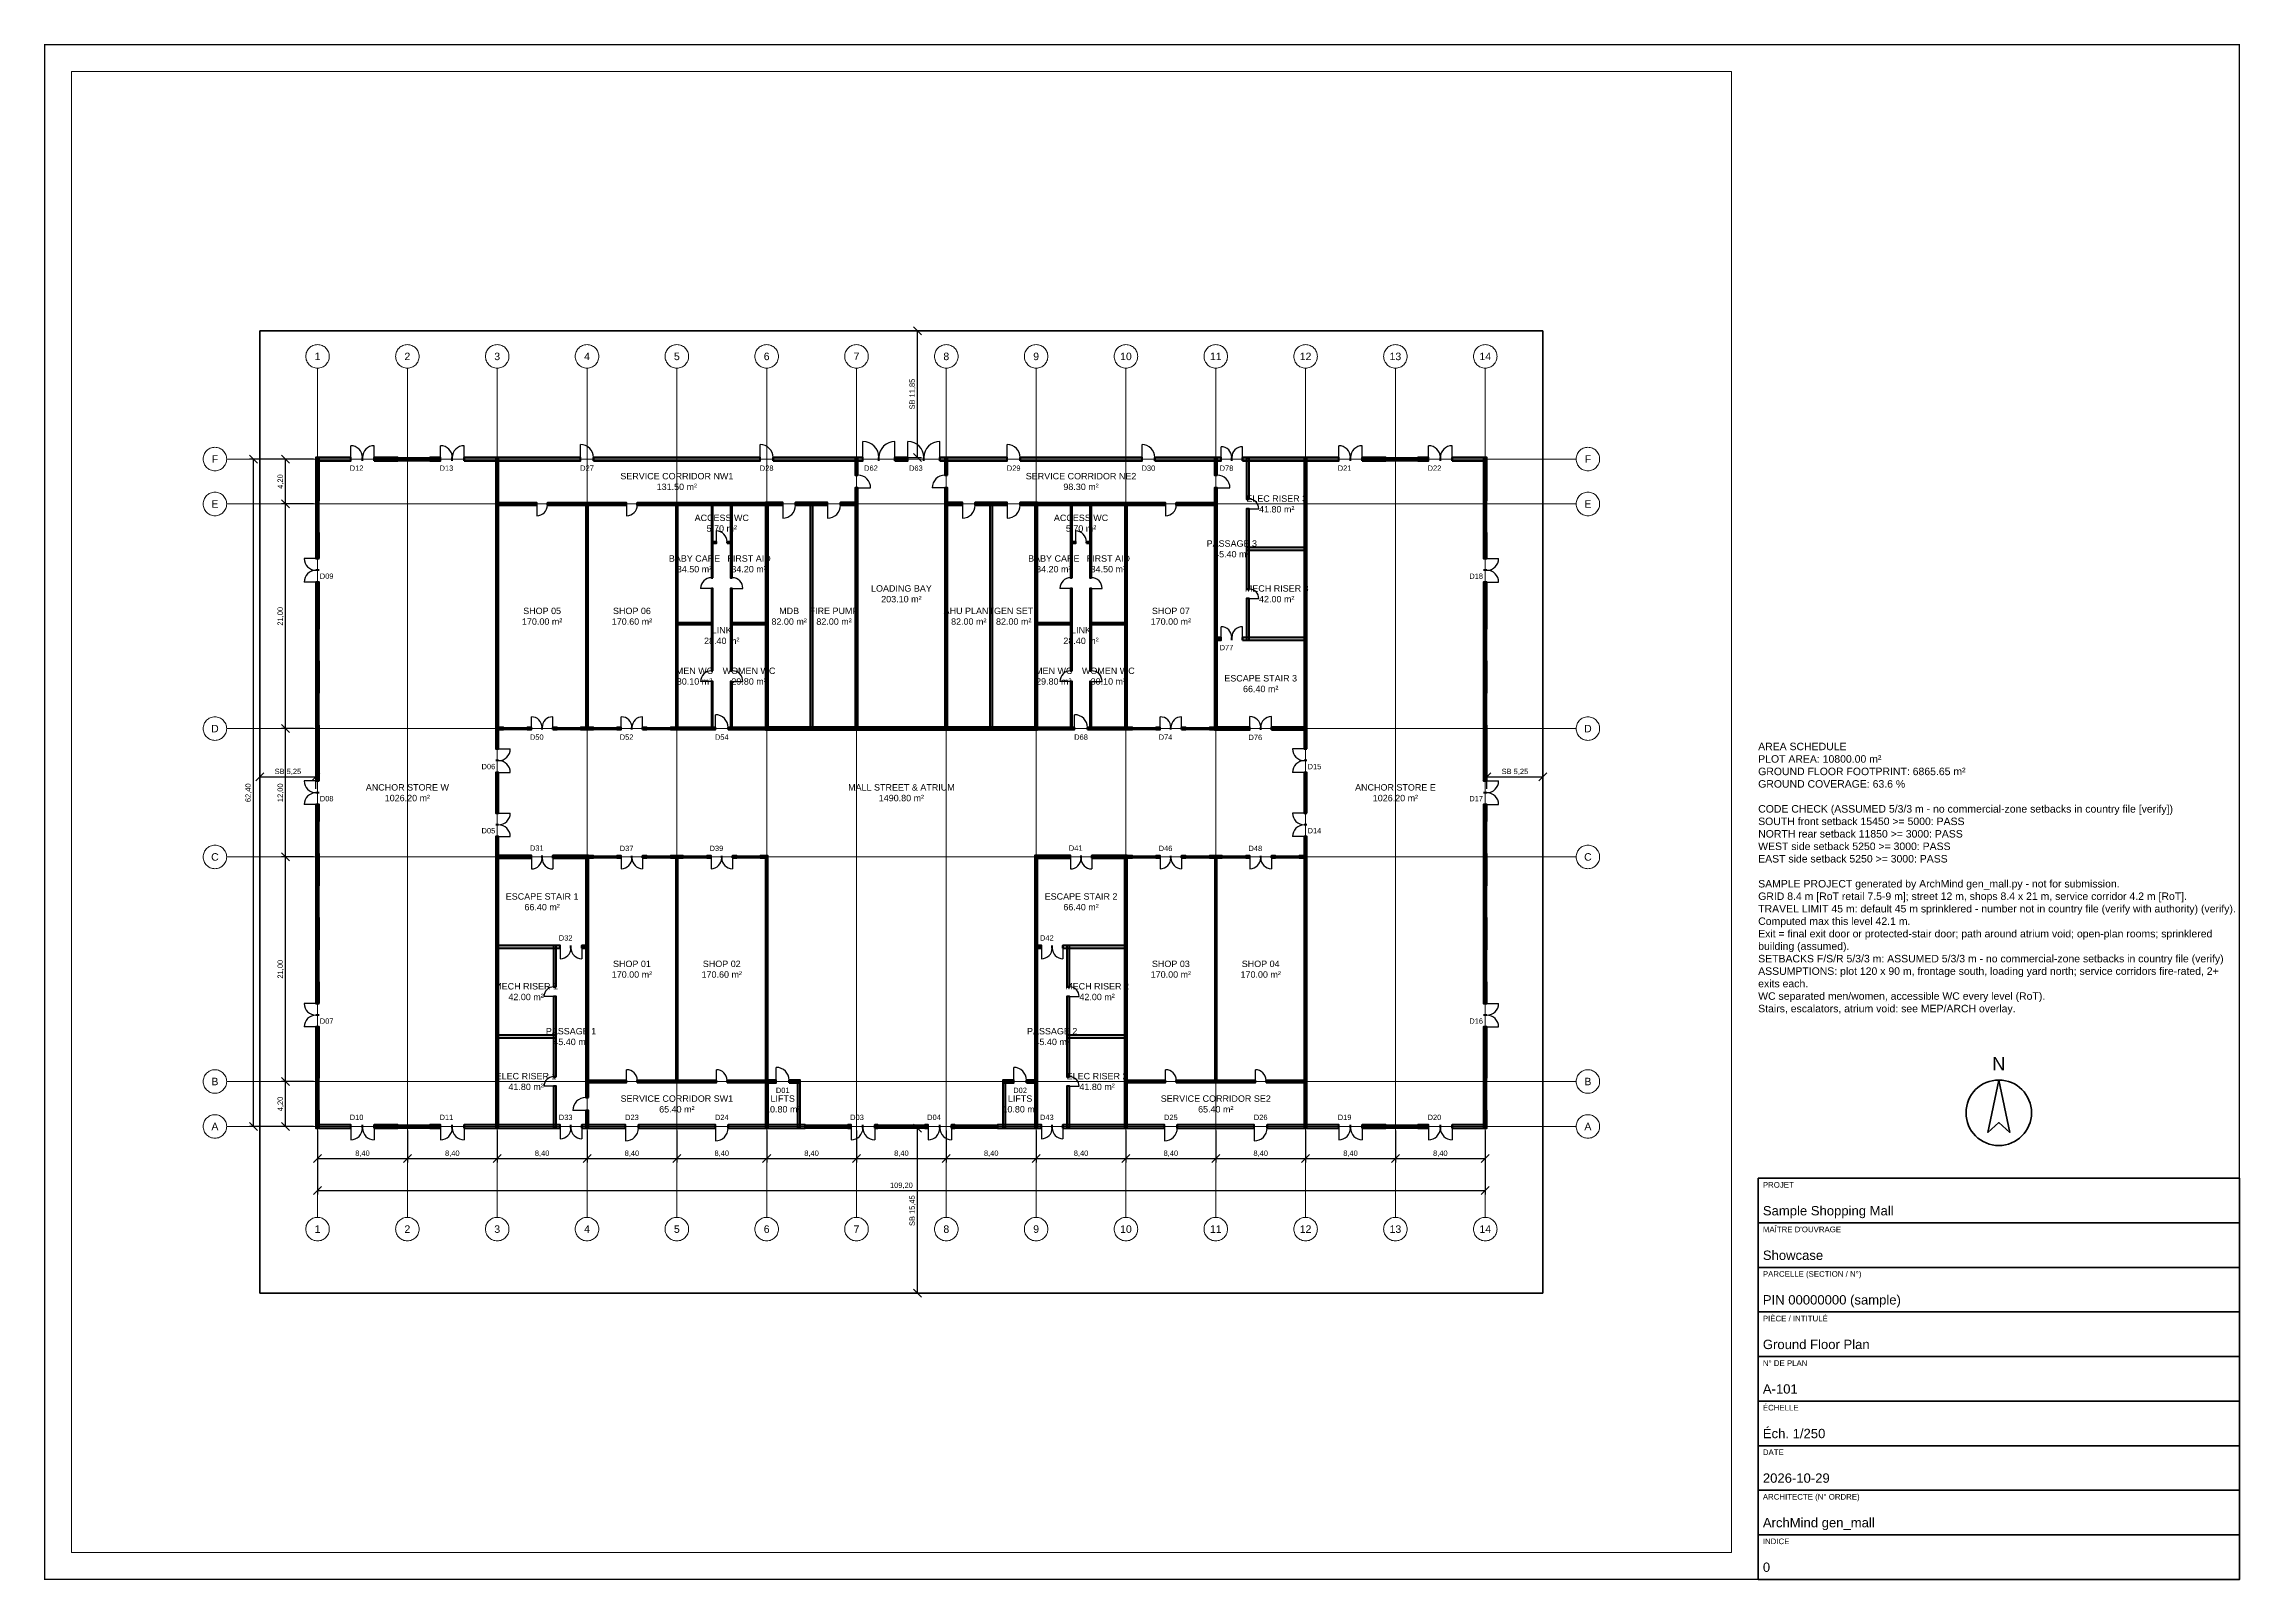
# Paper-space layout 'A1-GF' of a CAD drawing. Header units: millimetres. Extents: x 10 to 831, y 10 to 584.
# The model-space entities are those that its viewports show. They can reach past a viewport. Long polylines and large blocks are cut down to what shows.
import ezdxf
from ezdxf.enums import TextEntityAlignment as Align

# ---------------------------------------------------------------- set-up
doc = ezdxf.new("R2010")
doc.units = ezdxf.units.MM
doc.linetypes.add('CENTER', pattern=[5.08, 3.175, -0.635, 0.635, -0.635])
doc.linetypes.add('PHANTOM', pattern=[6.35, 3.175, -0.635, 0.635, -0.635, 0.635, -0.635])
for name, color, linetype, lineweight in [('A-AXE', 1, 'CENTER', 13), ('A-CARTOUCHE', 7, 'Continuous', 35), ('A-COTATION', 1, 'Continuous', 18), ('A-HACHURE', 8, 'Continuous', 9), ('A-LIMITE-PARCELLE', 1, 'PHANTOM', 35), ('A-MENUISERIE-FEN', 5, 'Continuous', 25), ('A-MENUISERIE-PORTE', 3, 'Continuous', 25), ('A-MUR-PORT', 7, 'Continuous', 50), ('A-TEXTE', 7, 'Continuous', 18), ('A-TEXTE-PIECE', 2, 'Continuous', 18), ('A-TEXTE-REPERE', 2, 'Continuous', 18), ('A-VIEWPORT-NPLT', 6, 'Continuous', 9)]:
    doc.layers.add(name, color=color, linetype=linetype, lineweight=lineweight)
doc.styles.add('FR-ARIAL', font='arial.ttf')
doc.dimstyles.new('FR-100-M', dxfattribs={"dimscale": 250, "dimtxt": 2, "dimasz": 1.5, "dimexe": 1.5, "dimexo": 1.5, "dimgap": 0.8, "dimtad": 1, "dimlfac": 0.001, "dimzin": 0, "dimtxsty": 'FR-ARIAL', "dimtsz": 1.5, "dimcen": 2.5, "dimclrd": 256, "dimclre": 256, "dimclrt": 256, "dimazin": 3, "dimtfac": 1, "dimtmove": 0, "dimatfit": 3})

psp = doc.layouts.new('A1-GF')

# ---------------------------------------------------------------- texts
at = {"layer": 'A-CARTOUCHE', "style": 'FR-ARIAL'}
psp.add_text('N', height=4.9, dxfattribs=at).set_placement((741, 202.88), align=Align.MIDDLE_CENTER)
for s, p in [('PROJET', (652.75, 158.6)), ("MAÎTRE D'OUVRAGE", (652.75, 141.93)), ('PARCELLE (SECTION / N°)', (652.75, 125.27)), ('PIÈCE / INTITULÉ', (652.75, 108.6)), ('N° DE PLAN', (652.75, 91.93)), ('ÉCHELLE', (652.75, 75.27)), ('DATE', (652.75, 58.6)), ('ARCHITECTE (N° ORDRE)', (652.75, 41.93)), ('INDICE', (652.75, 25.27))]:
    psp.add_text(s, height=2.1, dxfattribs=at).set_placement(p, align=Align.TOP_LEFT)
for s, p in [('Sample Shopping Mall', (652.75, 145.08)), ('Showcase', (652.75, 128.42)), ('PIN 00000000 (sample)', (652.75, 111.75)), ('Ground Floor Plan', (652.75, 95.08)), ('A-101', (652.75, 78.42)), ('Éch. 1/250', (652.75, 61.75)), ('2026-10-29', (652.75, 45.08)), ('ArchMind gen_mall', (652.75, 28.42)), ('0', (652.75, 11.75))]:
    psp.add_text(s, height=3.5, dxfattribs=at).set_placement(p, align=Align.BOTTOM_LEFT)
at = {"layer": 'A-TEXTE', "insert": (651, 221.25), "char_height": 2.8, "width": 180, "attachment_point": 7, "style": 'FR-ARIAL'}
psp.add_mtext('AREA SCHEDULE\\PPLOT AREA: 10800.00 m²\\PGROUND FLOOR FOOTPRINT: 6865.65 m²\\PGROUND COVERAGE: 63.6 %\\P\\PCODE CHECK (ASSUMED 5/3/3 m - no commercial-zone setbacks in country file [verify])\\PSOUTH front setback 15450 >= 5000: PASS\\PNORTH rear setback 11850 >= 3000: PASS\\PWEST side setback 5250 >= 3000: PASS\\PEAST side setback 5250 >= 3000: PASS\\P\\PSAMPLE PROJECT generated by ArchMind gen_mall.py - not for submission.\\PGRID 8.4 m [RoT retail 7.5-9 m]; street 12 m, shops 8.4 x 21 m, service corridor 4.2 m [RoT].\\PTRAVEL LIMIT 45 m: default 45 m sprinklered - number not in country file (verify with authority) (verify). Computed max this level 42.1 m.\\PExit = final exit door or protected-stair door; path around atrium void; open-plan rooms; sprinklered building (assumed).\\PSETBACKS F/S/R 5/3/3 m: ASSUMED 5/3/3 m - no commercial-zone setbacks in country file (verify)\\PASSUMPTIONS: plot 120 x 90 m, frontage south, loading yard north; service corridors fire-rated, 2+ exits each.\\PWC separated men/women, accessible WC every level (RoT).\\PStairs, escalators, atrium void: see MEP/ARCH overlay.', dxfattribs=at)

msp = doc.modelspace()

# ---------------------------------------------------------------- texts
at = {"layer": 'A-AXE', "style": 'FR-ARIAL'}
for s, p in [('1', (5400, 87600)), ('2', (13800, 87600)), ('3', (22200, 87600)), ('4', (30600, 87600)), ('5', (39000, 87600)), ('6', (47400, 87600)), ('7', (55800, 87600)), ('8', (64200, 87600)), ('9', (72600, 87600)), ('10', (81000, 87600)), ('11', (89400, 87600)), ('12', (97800, 87600)), ('13', (106200, 87600)), ('14', (114600, 87600)), ('F', (-4200, 78000)), ('F', (124200, 78000)), ('E', (-4200, 73800)), ('E', (124200, 73800)), ('D', (-4200, 52800)), ('D', (124200, 52800)), ('C', (-4200, 40800)), ('C', (124200, 40800)), ('B', (-4200, 19800)), ('B', (124200, 19800)), ('A', (-4200, 15600)), ('A', (124200, 15600)), ('1', (5400, 6000)), ('2', (13800, 6000)), ('3', (22200, 6000)), ('4', (30600, 6000)), ('5', (39000, 6000)), ('6', (47400, 6000)), ('7', (55800, 6000)), ('8', (64200, 6000)), ('9', (72600, 6000)), ('10', (81000, 6000)), ('11', (89400, 6000)), ('12', (97800, 6000)), ('13', (106200, 6000)), ('14', (114600, 6000))]:
    msp.add_text(s, height=700, dxfattribs=at).set_placement(p, align=Align.MIDDLE_CENTER)
at = {"layer": 'A-TEXTE-PIECE', "char_height": 600, "attachment_point": 5, "style": 'FR-ARIAL'}
for s, insert in [('SERVICE CORRIDOR NW1\\P131.50 m²', (39000, 75900)), ('SERVICE CORRIDOR NE2\\P98.30 m²', (76800, 75900)), ('ELEC RISER 3\\P41.80 m²', (95100, 73800)), ('ACCESS WC\\P5.70 m²', (43200, 72000)), ('ACCESS WC\\P5.70 m²', (76800, 72000)), ('PASSAGE 3\\P45.40 m²', (90900, 69600)), ('BABY CARE\\P34.50 m²', (40650, 68200)), ('FIRST AID\\P34.20 m²', (45750, 68200)), ('BABY CARE\\P34.20 m²', (74250, 68200)), ('FIRST AID\\P34.50 m²', (79350, 68200)), ('LOADING BAY\\P203.10 m²', (60000, 65400)), ('MECH RISER 3\\P42.00 m²', (95100, 65400)), ('SHOP 05\\P170.00 m²', (26400, 63300)), ('SHOP 06\\P170.60 m²', (34800, 63300)), ('MDB\\P82.00 m²', (49500, 63300)), ('FIRE PUMP\\P82.00 m²', (53700, 63300)), ('AHU PLANT\\P82.00 m²', (66300, 63300)), ('GEN SET\\P82.00 m²', (70500, 63300)), ('SHOP 07\\P170.00 m²', (85200, 63300)), ('LINK\\P28.40 m²', (43200, 61500)), ('LINK\\P28.40 m²', (76800, 61500)), ('MEN WC\\P30.10 m²', (40650, 57700)), ('WOMEN WC\\P29.80 m²', (45750, 57700)), ('MEN WC\\P29.80 m²', (74250, 57700)), ('WOMEN WC\\P30.10 m²', (79350, 57700)), ('ESCAPE STAIR 3\\P66.40 m²', (93600, 57000)), ('ANCHOR STORE W\\P1026.20 m²', (13800, 46800)), ('MALL STREET & ATRIUM\\P1490.80 m²', (60000, 46800)), ('ANCHOR STORE E\\P1026.20 m²', (106200, 46800)), ('ESCAPE STAIR 1\\P66.40 m²', (26400, 36600)), ('ESCAPE STAIR 2\\P66.40 m²', (76800, 36600)), ('SHOP 01\\P170.00 m²', (34800, 30300)), ('SHOP 02\\P170.60 m²', (43200, 30300)), ('SHOP 03\\P170.00 m²', (85200, 30300)), ('SHOP 04\\P170.00 m²', (93600, 30300)), ('MECH RISER 1\\P42.00 m²', (24900, 28200)), ('MECH RISER 2\\P42.00 m²', (78300, 28200)), ('PASSAGE 1\\P45.40 m²', (29100, 24000)), ('PASSAGE 2\\P45.40 m²', (74100, 24000)), ('ELEC RISER 1\\P41.80 m²', (24900, 19800)), ('ELEC RISER 2\\P41.80 m²', (78300, 19800)), ('SERVICE CORRIDOR SW1\\P65.40 m²', (39000, 17700)), ('LIFTS\\P10.80 m²', (48900, 17700)), ('LIFTS\\P10.80 m²', (71100, 17700)), ('SERVICE CORRIDOR SE2\\P65.40 m²', (89400, 17700))]:
    msp.add_mtext(s, dxfattribs=dict(at, insert=insert))
at = {"layer": 'A-TEXTE-REPERE', "style": 'FR-ARIAL'}
for s, p in [('D12', (9050, 77150)), ('D13', (17450, 77150)), ('D27', (30600, 77150)), ('D28', (47400, 77150)), ('D62', (57150, 77150)), ('D63', (61350, 77150)), ('D29', (70500, 77150)), ('D30', (83100, 77150)), ('D78', (90400, 77150)), ('D21', (101450, 77150)), ('D22', (109850, 77150)), ('D09', (6250, 67050)), ('D18', (113750, 67050)), ('D77', (90400, 60375)), ('D50', (25900, 52000)), ('D52', (34300, 52000)), ('D54', (43200, 52000)), ('D68', (76800, 52000)), ('D74', (84700, 52000)), ('D76', (93100, 51975)), ('D06', (21375, 49250)), ('D15', (98625, 49250)), ('D08', (6250, 46250)), ('D17', (113750, 46250)), ('D05', (21375, 43250)), ('D14', (98625, 43250)), ('D31', (25900, 41625)), ('D37', (34300, 41600)), ('D39', (42700, 41600)), ('D41', (76300, 41625)), ('D46', (84700, 41600)), ('D48', (93100, 41600)), ('D32', (28600, 33225)), ('D42', (73600, 33225)), ('D07', (6250, 25450)), ('D16', (113750, 25450)), ('D01', (48900, 18975)), ('D02', (71100, 18975)), ('D10', (9050, 16450)), ('D11', (17450, 16450)), ('D33', (28600, 16450)), ('D23', (34800, 16450)), ('D24', (43200, 16450)), ('D03', (55850, 16450)), ('D04', (63050, 16450)), ('D43', (73600, 16450)), ('D25', (85200, 16450)), ('D26', (93600, 16450)), ('D19', (101450, 16450)), ('D20', (109850, 16450))]:
    msp.add_text(s, height=500, dxfattribs=at).set_placement(p, align=Align.MIDDLE_CENTER)

# ---------------------------------------------------------------- dimensions: what is measured, and where the dimension line sits
at = {"layer": 'A-COTATION'}
for base, p1, p2 in [((61500, 78150), (60000, 78150), (60000, 90000)), ((61500, 0), (60000, 0), (60000, 15450))]:
    msp.add_linear_dim(base=base, p1=p1, p2=p2, angle=90, text='SB <>', dimstyle='FR-100-M', dxfattribs=at).render()
for base, p1, p2 in [((-600, 15600), (5400, 15600), (5400, 78000)), ((2400, 73800), (5400, 73800), (5400, 78000)), ((2400, 52800), (5400, 52800), (5400, 73800)), ((2400, 40800), (5400, 40800), (5400, 52800)), ((2400, 19800), (5400, 19800), (5400, 40800)), ((2400, 15600), (5400, 15600), (5400, 19800))]:
    msp.add_linear_dim(base=base, p1=p1, p2=p2, angle=90, dimstyle='FR-100-M', dxfattribs=at).render()
for base, p1, p2 in [((0, 48300), (0, 46800), (5250, 46800)), ((114750, 48300), (114750, 46800), (120000, 46800))]:
    msp.add_linear_dim(base=base, p1=p1, p2=p2, text='SB <>', dimstyle='FR-100-M', dxfattribs=at).render()
for base, p1, p2 in [((5400, 12600), (5400, 15600), (13800, 15600)), ((5400, 9600), (5400, 15600), (114600, 15600)), ((13800, 12600), (13800, 15600), (22200, 15600)), ((22200, 12600), (22200, 15600), (30600, 15600)), ((30600, 12600), (30600, 15600), (39000, 15600)), ((39000, 12600), (39000, 15600), (47400, 15600)), ((47400, 12600), (47400, 15600), (55800, 15600)), ((55800, 12600), (55800, 15600), (64200, 15600)), ((64200, 12600), (64200, 15600), (72600, 15600)), ((72600, 12600), (72600, 15600), (81000, 15600)), ((81000, 12600), (81000, 15600), (89400, 15600)), ((89400, 12600), (89400, 15600), (97800, 15600)), ((97800, 12600), (97800, 15600), (106200, 15600)), ((106200, 12600), (106200, 15600), (114600, 15600))]:
    msp.add_linear_dim(base=base, p1=p1, p2=p2, dimstyle='FR-100-M', dxfattribs=at).render()

# ---------------------------------------------------------------- hatches: boundary and pattern name
at = {"layer": 'A-HACHURE'}
for points in [[(5250, 77850), (8500, 77850), (8500, 78150), (5250, 78150)], [(5550, 74100), (5550, 78150), (5250, 78150), (5250, 74100)], [(10700, 77850), (12900, 77850), (12900, 78150), (10700, 78150)], [(15900, 77850), (16900, 77850), (16900, 78150), (15900, 78150)], [(19100, 77850), (30000, 77850), (30000, 78150), (19100, 78150)], [(22325, 50900), (22325, 78125), (22075, 78125), (22075, 50900)], [(31200, 77850), (46800, 77850), (46800, 78150), (31200, 78150)], [(48000, 77850), (56400, 77850), (56400, 78150), (48000, 78150)], [(55925, 76500), (55925, 78125), (55675, 78125), (55675, 76500)], [(59400, 77850), (60600, 77850), (60600, 78150), (59400, 78150)], [(63600, 77850), (69900, 77850), (69900, 78150), (63600, 78150)], [(64325, 76500), (64325, 78125), (64075, 78125), (64075, 76500)], [(71100, 77850), (82500, 77850), (82500, 78150), (71100, 78150)], [(83700, 77850), (89900, 77850), (89900, 78150), (83700, 78150)], [(89525, 76500), (89525, 78125), (89275, 78125), (89275, 76500)], [(91900, 77850), (100900, 77850), (100900, 78150), (91900, 78150)], [(92525, 74250), (92525, 78125), (92275, 78125), (92275, 74250)], [(97925, 50900), (97925, 78125), (97675, 78125), (97675, 50900)], [(103100, 77850), (105300, 77850), (105300, 78150), (103100, 78150)], [(108300, 77850), (109300, 77850), (109300, 78150), (108300, 78150)], [(111500, 77850), (114750, 77850), (114750, 78150), (111500, 78150)], [(114750, 74100), (114750, 78150), (114450, 78150), (114450, 74100)], [(55925, 52675), (55925, 75300), (55675, 75300), (55675, 52675)], [(64325, 52675), (64325, 75300), (64075, 75300), (64075, 52675)], [(89525, 52675), (89525, 75300), (89275, 75300), (89275, 52675)], [(22100, 73700), (25900, 73700), (25900, 73900), (22100, 73900)], [(26900, 73700), (34300, 73700), (34300, 73900), (26900, 73900)], [(30700, 52700), (30700, 73900), (30500, 73900), (30500, 52700)], [(35300, 73700), (47500, 73700), (47500, 73900), (35300, 73900)], [(39100, 52700), (39100, 73900), (38900, 73900), (38900, 52700)], [(42375, 66900), (42375, 73875), (42225, 73875), (42225, 66900)], [(44175, 66900), (44175, 73875), (44025, 73875), (44025, 66900)], [(47275, 73675), (48900, 73675), (48900, 73925), (47275, 73925)], [(47525, 52675), (47525, 73925), (47275, 73925), (47275, 52675)], [(50100, 73675), (53100, 73675), (53100, 73925), (50100, 73925)], [(51725, 52675), (51725, 73925), (51475, 73925), (51475, 52675)], [(54300, 73675), (55925, 73675), (55925, 73925), (54300, 73925)], [(64075, 73675), (65700, 73675), (65700, 73925), (64075, 73925)], [(66900, 73675), (69900, 73675), (69900, 73925), (66900, 73925)], [(68525, 52675), (68525, 73925), (68275, 73925), (68275, 52675)], [(71100, 73675), (72725, 73675), (72725, 73925), (71100, 73925)], [(72725, 52675), (72725, 73925), (72475, 73925), (72475, 52675)], [(72500, 73700), (84700, 73700), (84700, 73900), (72500, 73900)], [(75975, 66900), (75975, 73875), (75825, 73875), (75825, 66900)], [(77775, 66900), (77775, 73875), (77625, 73875), (77625, 66900)], [(81100, 52700), (81100, 73900), (80900, 73900), (80900, 52700)], [(85700, 73700), (89500, 73700), (89500, 73900), (85700, 73900)], [(92525, 65850), (92525, 73350), (92275, 73350), (92275, 65850)], [(5550, 68700), (5550, 71100), (5250, 71100), (5250, 68700)], [(42225, 70125), (42700, 70125), (42700, 70275), (42225, 70275)], [(43700, 70125), (44175, 70125), (44175, 70275), (43700, 70275)], [(75825, 70125), (76300, 70125), (76300, 70275), (75825, 70275)], [(77300, 70125), (77775, 70125), (77775, 70275), (77300, 70275)], [(114750, 68700), (114750, 71100), (114450, 71100), (114450, 68700)], [(92275, 69475), (97925, 69475), (97925, 69725), (92275, 69725)], [(5550, 62100), (5550, 66500), (5250, 66500), (5250, 62100)], [(42375, 58200), (42375, 65900), (42225, 65900), (42225, 58200)], [(44175, 58200), (44175, 65900), (44025, 65900), (44025, 58200)], [(75975, 58200), (75975, 65900), (75825, 65900), (75825, 58200)], [(77775, 58200), (77775, 65900), (77625, 65900), (77625, 58200)], [(114750, 62100), (114750, 66500), (114450, 66500), (114450, 62100)], [(92525, 61075), (92525, 64950), (92275, 64950), (92275, 61075)], [(38925, 62525), (42375, 62525), (42375, 62675), (38925, 62675)], [(44025, 62525), (47475, 62525), (47475, 62675), (44025, 62675)], [(72525, 62525), (75975, 62525), (75975, 62675), (72525, 62675)], [(77625, 62525), (81075, 62525), (81075, 62675), (77625, 62675)], [(89275, 61075), (89900, 61075), (89900, 61325), (89275, 61325)], [(91900, 61075), (97925, 61075), (97925, 61325), (91900, 61325)], [(5550, 56100), (5550, 59100), (5250, 59100), (5250, 56100)], [(114750, 56100), (114750, 59100), (114450, 59100), (114450, 56100)], [(42375, 52725), (42375, 57200), (42225, 57200), (42225, 52725)], [(44175, 52725), (44175, 57200), (44025, 57200), (44025, 52725)], [(75975, 52725), (75975, 57200), (75825, 57200), (75825, 52725)], [(77775, 52725), (77775, 57200), (77625, 57200), (77625, 52725)], [(5550, 47900), (5550, 53100), (5250, 53100), (5250, 47900)], [(22100, 52700), (22800, 52700), (22800, 52900), (22100, 52900)], [(25000, 52700), (25400, 52700), (25400, 52900), (25000, 52900)], [(27400, 52700), (27800, 52700), (27800, 52900), (27400, 52900)], [(30000, 52700), (31200, 52700), (31200, 52900), (30000, 52900)], [(33400, 52700), (33800, 52700), (33800, 52900), (33400, 52900)], [(35800, 52700), (36200, 52700), (36200, 52900), (35800, 52900)], [(38400, 52700), (42600, 52700), (42600, 52900), (38400, 52900)], [(43800, 52700), (47500, 52700), (47500, 52900), (43800, 52900)], [(47275, 52675), (72725, 52675), (72725, 52925), (47275, 52925)], [(72500, 52700), (76200, 52700), (76200, 52900), (72500, 52900)], [(77400, 52700), (81600, 52700), (81600, 52900), (77400, 52900)], [(83800, 52700), (84200, 52700), (84200, 52900), (83800, 52900)], [(86200, 52700), (86600, 52700), (86600, 52900), (86200, 52900)], [(88800, 52700), (89500, 52700), (89500, 52900), (88800, 52900)], [(89275, 52675), (92600, 52675), (92600, 52925), (89275, 52925)], [(94600, 52675), (97925, 52675), (97925, 52925), (94600, 52925)], [(114750, 47900), (114750, 53100), (114450, 53100), (114450, 47900)], [(22325, 44900), (22325, 48700), (22075, 48700), (22075, 44900)], [(97925, 44900), (97925, 48700), (97675, 48700), (97675, 44900)], [(5550, 44100), (5550, 45700), (5250, 45700), (5250, 44100)], [(114750, 44100), (114750, 45700), (114450, 45700), (114450, 44100)], [(5550, 38100), (5550, 41100), (5250, 41100), (5250, 38100)], [(22325, 15475), (22325, 42700), (22075, 42700), (22075, 15475)], [(97925, 15475), (97925, 42700), (97675, 42700), (97675, 15475)], [(114750, 38100), (114750, 41100), (114450, 41100), (114450, 38100)], [(22075, 40675), (25400, 40675), (25400, 40925), (22075, 40925)], [(27400, 40675), (30725, 40675), (30725, 40925), (27400, 40925)], [(30725, 18300), (30725, 40925), (30475, 40925), (30475, 18300)], [(30500, 40700), (31200, 40700), (31200, 40900), (30500, 40900)], [(33400, 40700), (33800, 40700), (33800, 40900), (33400, 40900)], [(35800, 40700), (36200, 40700), (36200, 40900), (35800, 40900)], [(38400, 40700), (39600, 40700), (39600, 40900), (38400, 40900)], [(39100, 19700), (39100, 40900), (38900, 40900), (38900, 19700)], [(41800, 40700), (42200, 40700), (42200, 40900), (41800, 40900)], [(44200, 40700), (44600, 40700), (44600, 40900), (44200, 40900)], [(46800, 40700), (47500, 40700), (47500, 40900), (46800, 40900)], [(47500, 19700), (47500, 40900), (47300, 40900), (47300, 19700)], [(72475, 40675), (75800, 40675), (75800, 40925), (72475, 40925)], [(72725, 15475), (72725, 40925), (72475, 40925), (72475, 15475)], [(77800, 40675), (81125, 40675), (81125, 40925), (77800, 40925)], [(81125, 15475), (81125, 40925), (80875, 40925), (80875, 15475)], [(80900, 40700), (81600, 40700), (81600, 40900), (80900, 40900)], [(83800, 40700), (84200, 40700), (84200, 40900), (83800, 40900)], [(86200, 40700), (86600, 40700), (86600, 40900), (86200, 40900)], [(88800, 40700), (90000, 40700), (90000, 40900), (88800, 40900)], [(89500, 19700), (89500, 40900), (89300, 40900), (89300, 19700)], [(92200, 40700), (92600, 40700), (92600, 40900), (92200, 40900)], [(94600, 40700), (95000, 40700), (95000, 40900), (94600, 40900)], [(97200, 40700), (97900, 40700), (97900, 40900), (97200, 40900)], [(5550, 32100), (5550, 35100), (5250, 35100), (5250, 32100)], [(114750, 32100), (114750, 35100), (114450, 35100), (114450, 32100)], [(22075, 32275), (28100, 32275), (28100, 32525), (22075, 32525)], [(27725, 28650), (27725, 32525), (27475, 32525), (27475, 28650)], [(30100, 32275), (30725, 32275), (30725, 32525), (30100, 32525)], [(72475, 32275), (73100, 32275), (73100, 32525), (72475, 32525)], [(75100, 32275), (81125, 32275), (81125, 32525), (75100, 32525)], [(75725, 28650), (75725, 32525), (75475, 32525), (75475, 28650)], [(5550, 27100), (5550, 29100), (5250, 29100), (5250, 27100)], [(114750, 27100), (114750, 29100), (114450, 29100), (114450, 27100)], [(27725, 20250), (27725, 27750), (27475, 27750), (27475, 20250)], [(75725, 20250), (75725, 27750), (75475, 27750), (75475, 20250)], [(5550, 20100), (5550, 24900), (5250, 24900), (5250, 20100)], [(114750, 20100), (114750, 24900), (114450, 24900), (114450, 20100)], [(22075, 23875), (27725, 23875), (27725, 24125), (22075, 24125)], [(75475, 23875), (81125, 23875), (81125, 24125), (75475, 24125)], [(27725, 15475), (27725, 19350), (27475, 19350), (27475, 15475)], [(30500, 19700), (34300, 19700), (34300, 19900), (30500, 19900)], [(35300, 19700), (42700, 19700), (42700, 19900), (35300, 19900)], [(43700, 19700), (47500, 19700), (47500, 19900), (43700, 19900)], [(47275, 19675), (48300, 19675), (48300, 19925), (47275, 19925)], [(47525, 15475), (47525, 19925), (47275, 19925), (47275, 15475)], [(49500, 19675), (50525, 19675), (50525, 19925), (49500, 19925)], [(50525, 15475), (50525, 19925), (50275, 19925), (50275, 15475)], [(69475, 19675), (70500, 19675), (70500, 19925), (69475, 19925)], [(69725, 15475), (69725, 19925), (69475, 19925), (69475, 15475)], [(71700, 19675), (72725, 19675), (72725, 19925), (71700, 19925)], [(75725, 15475), (75725, 19350), (75475, 19350), (75475, 15475)], [(80900, 19700), (84700, 19700), (84700, 19900), (80900, 19900)], [(85700, 19700), (93100, 19700), (93100, 19900), (85700, 19900)], [(94100, 19700), (97900, 19700), (97900, 19900), (94100, 19900)], [(5550, 15450), (5550, 17100), (5250, 17100), (5250, 15450)], [(30725, 15475), (30725, 17100), (30475, 17100), (30475, 15475)], [(114750, 15450), (114750, 17100), (114450, 17100), (114450, 15450)], [(5250, 15450), (8500, 15450), (8500, 15750), (5250, 15750)], [(10700, 15450), (12900, 15450), (12900, 15750), (10700, 15750)], [(15900, 15450), (16900, 15450), (16900, 15750), (15900, 15750)], [(19100, 15450), (28100, 15450), (28100, 15750), (19100, 15750)], [(30100, 15450), (34200, 15450), (34200, 15750), (30100, 15750)], [(35400, 15450), (42600, 15450), (42600, 15750), (35400, 15750)], [(43800, 15450), (51000, 15450), (51000, 15750), (43800, 15750)], [(55000, 15450), (55300, 15450), (55300, 15750), (55000, 15750)], [(57500, 15450), (57800, 15450), (57800, 15750), (57500, 15750)], [(62200, 15450), (62500, 15450), (62500, 15750), (62200, 15750)], [(64700, 15450), (65000, 15450), (65000, 15750), (64700, 15750)], [(69000, 15450), (73100, 15450), (73100, 15750), (69000, 15750)], [(75100, 15450), (84600, 15450), (84600, 15750), (75100, 15750)], [(85800, 15450), (93000, 15450), (93000, 15750), (85800, 15750)], [(94200, 15450), (100900, 15450), (100900, 15750), (94200, 15750)], [(103100, 15450), (105300, 15450), (105300, 15750), (103100, 15750)], [(108300, 15450), (109300, 15450), (109300, 15750), (108300, 15750)], [(111500, 15450), (114750, 15450), (114750, 15750), (111500, 15750)]]:
    msp.add_hatch(color=256, dxfattribs=at).paths.add_polyline_path(points)

# ---------------------------------------------------------------- linework, layer by layer
at = {"layer": 'A-AXE'}
for p, q in [((5400, 7100), (5400, 86500)), ((13800, 7100), (13800, 86500)), ((22200, 7100), (22200, 86500)), ((30600, 7100), (30600, 86500)), ((39000, 7100), (39000, 86500)), ((47400, 7100), (47400, 86500)), ((55800, 7100), (55800, 86500)), ((64200, 7100), (64200, 86500)), ((72600, 7100), (72600, 86500)), ((81000, 7100), (81000, 86500)), ((89400, 7100), (89400, 86500)), ((97800, 7100), (97800, 86500)), ((106200, 7100), (106200, 86500)), ((114600, 7100), (114600, 86500)), ((-3100, 78000), (123100, 78000)), ((-3100, 73800), (123100, 73800)), ((-3100, 52800), (123100, 52800)), ((-3100, 40800), (123100, 40800)), ((-3100, 19800), (123100, 19800)), ((-3100, 15600), (123100, 15600))]:
    msp.add_line(p, q, dxfattribs=at)
for centre in [(5400, 87600), (13800, 87600), (22200, 87600), (30600, 87600), (39000, 87600), (47400, 87600), (55800, 87600), (64200, 87600), (72600, 87600), (81000, 87600), (89400, 87600), (97800, 87600), (106200, 87600), (114600, 87600), (-4200, 78000), (124200, 78000), (-4200, 73800), (124200, 73800), (-4200, 52800), (124200, 52800), (-4200, 40800), (124200, 40800), (-4200, 19800), (124200, 19800), (-4200, 15600), (124200, 15600), (5400, 6000), (13800, 6000), (22200, 6000), (30600, 6000), (39000, 6000), (47400, 6000), (55800, 6000), (64200, 6000), (72600, 6000), (81000, 6000), (89400, 6000), (97800, 6000), (106200, 6000), (114600, 6000)]:
    msp.add_circle(centre, 1100, dxfattribs=at)
at = {"layer": 'A-LIMITE-PARCELLE'}
msp.add_lwpolyline([(0, 0), (120000, 0), (120000, 90000), (0, 90000)], close=True, dxfattribs=at)
at = {"layer": 'A-MENUISERIE-FEN'}
for p, q in [((12900, 78150), (15900, 78150)), ((105300, 78150), (108300, 78150)), ((12900, 78037.5), (15900, 78037.5)), ((12900, 77962.5), (15900, 77962.5)), ((12900, 77850), (15900, 77850)), ((105300, 78037.5), (108300, 78037.5)), ((105300, 77962.5), (108300, 77962.5)), ((105300, 77850), (108300, 77850)), ((5250, 71100), (5250, 74100)), ((5362.5, 71100), (5362.5, 74100)), ((5437.5, 71100), (5437.5, 74100)), ((5550, 71100), (5550, 74100)), ((114450, 71100), (114450, 74100)), ((114562.5, 71100), (114562.5, 74100)), ((114637.5, 71100), (114637.5, 74100)), ((114750, 71100), (114750, 74100)), ((5250, 59100), (5250, 62100)), ((5362.5, 59100), (5362.5, 62100)), ((5437.5, 59100), (5437.5, 62100)), ((5550, 59100), (5550, 62100)), ((114450, 59100), (114450, 62100)), ((114562.5, 59100), (114562.5, 62100)), ((114637.5, 59100), (114637.5, 62100)), ((114750, 59100), (114750, 62100)), ((5250, 53100), (5250, 56100)), ((5362.5, 53100), (5362.5, 56100)), ((5437.5, 53100), (5437.5, 56100)), ((5550, 53100), (5550, 56100)), ((114450, 53100), (114450, 56100)), ((114562.5, 53100), (114562.5, 56100)), ((114637.5, 53100), (114637.5, 56100)), ((114750, 53100), (114750, 56100)), ((22800, 52900), (25000, 52900)), ((22800, 52825), (25000, 52825)), ((22800, 52775), (25000, 52775)), ((22800, 52700), (25000, 52700)), ((27800, 52900), (30000, 52900)), ((27800, 52825), (30000, 52825)), ((27800, 52775), (30000, 52775)), ((27800, 52700), (30000, 52700)), ((31200, 52900), (33400, 52900)), ((31200, 52825), (33400, 52825)), ((31200, 52775), (33400, 52775)), ((31200, 52700), (33400, 52700)), ((36200, 52900), (38400, 52900)), ((36200, 52825), (38400, 52825)), ((36200, 52775), (38400, 52775)), ((36200, 52700), (38400, 52700)), ((81600, 52900), (83800, 52900)), ((81600, 52825), (83800, 52825)), ((81600, 52775), (83800, 52775)), ((81600, 52700), (83800, 52700)), ((86600, 52900), (88800, 52900)), ((86600, 52825), (88800, 52825)), ((86600, 52775), (88800, 52775)), ((86600, 52700), (88800, 52700)), ((5250, 41100), (5250, 44100)), ((5362.5, 41100), (5362.5, 44100)), ((5437.5, 41100), (5437.5, 44100)), ((5550, 41100), (5550, 44100)), ((114450, 41100), (114450, 44100)), ((114562.5, 41100), (114562.5, 44100)), ((114637.5, 41100), (114637.5, 44100)), ((114750, 41100), (114750, 44100)), ((31200, 40900), (33400, 40900)), ((31200, 40825), (33400, 40825)), ((31200, 40775), (33400, 40775)), ((31200, 40700), (33400, 40700)), ((36200, 40900), (38400, 40900)), ((36200, 40825), (38400, 40825)), ((36200, 40775), (38400, 40775)), ((36200, 40700), (38400, 40700)), ((39600, 40900), (41800, 40900)), ((39600, 40825), (41800, 40825)), ((39600, 40775), (41800, 40775)), ((39600, 40700), (41800, 40700)), ((44600, 40900), (46800, 40900)), ((44600, 40825), (46800, 40825)), ((44600, 40775), (46800, 40775)), ((44600, 40700), (46800, 40700)), ((81600, 40900), (83800, 40900)), ((81600, 40825), (83800, 40825)), ((81600, 40775), (83800, 40775)), ((81600, 40700), (83800, 40700)), ((86600, 40900), (88800, 40900)), ((86600, 40825), (88800, 40825)), ((86600, 40775), (88800, 40775)), ((86600, 40700), (88800, 40700)), ((90000, 40900), (92200, 40900)), ((90000, 40825), (92200, 40825)), ((90000, 40775), (92200, 40775)), ((90000, 40700), (92200, 40700)), ((95000, 40900), (97200, 40900)), ((95000, 40825), (97200, 40825)), ((95000, 40775), (97200, 40775)), ((95000, 40700), (97200, 40700)), ((5250, 35100), (5250, 38100)), ((5362.5, 35100), (5362.5, 38100)), ((5437.5, 35100), (5437.5, 38100)), ((5550, 35100), (5550, 38100)), ((114450, 35100), (114450, 38100)), ((114562.5, 35100), (114562.5, 38100)), ((114637.5, 35100), (114637.5, 38100)), ((114750, 35100), (114750, 38100)), ((5250, 29100), (5250, 32100)), ((5362.5, 29100), (5362.5, 32100)), ((5437.5, 29100), (5437.5, 32100)), ((5550, 29100), (5550, 32100)), ((114450, 29100), (114450, 32100)), ((114562.5, 29100), (114562.5, 32100)), ((114637.5, 29100), (114637.5, 32100)), ((114750, 29100), (114750, 32100)), ((5250, 17100), (5250, 20100)), ((5362.5, 17100), (5362.5, 20100)), ((5437.5, 17100), (5437.5, 20100)), ((5550, 17100), (5550, 20100)), ((114450, 17100), (114450, 20100)), ((114562.5, 17100), (114562.5, 20100)), ((114637.5, 17100), (114637.5, 20100)), ((114750, 17100), (114750, 20100)), ((12900, 15750), (15900, 15750)), ((12900, 15637.5), (15900, 15637.5)), ((12900, 15562.5), (15900, 15562.5)), ((12900, 15450), (15900, 15450)), ((51000, 15750), (55000, 15750)), ((51000, 15637.5), (55000, 15637.5)), ((51000, 15562.5), (55000, 15562.5)), ((51000, 15450), (55000, 15450)), ((57800, 15750), (62200, 15750)), ((57800, 15637.5), (62200, 15637.5)), ((57800, 15562.5), (62200, 15562.5)), ((57800, 15450), (62200, 15450)), ((65000, 15750), (69000, 15750)), ((65000, 15637.5), (69000, 15637.5)), ((65000, 15562.5), (69000, 15562.5)), ((65000, 15450), (69000, 15450)), ((105300, 15750), (108300, 15750)), ((105300, 15637.5), (108300, 15637.5)), ((105300, 15562.5), (108300, 15562.5)), ((105300, 15450), (108300, 15450))]:
    msp.add_line(p, q, dxfattribs=at)
at = {"layer": 'A-MENUISERIE-PORTE'}
for p, q in [((8500, 78150), (8500, 79250)), ((10700, 78150), (10700, 79250)), ((16900, 78150), (16900, 79250)), ((19100, 78150), (19100, 79250)), ((30000, 78150), (30000, 79350)), ((46800, 78150), (46800, 79350)), ((56400, 78150), (56400, 79650)), ((59400, 78150), (59400, 79650)), ((60600, 78150), (60600, 79650)), ((63600, 78150), (63600, 79650)), ((69900, 78150), (69900, 79350)), ((82500, 78150), (82500, 79350)), ((89900, 78150), (89900, 79150)), ((91900, 78150), (91900, 79150)), ((100900, 78150), (100900, 79250)), ((103100, 78150), (103100, 79250)), ((109300, 78150), (109300, 79250)), ((111500, 78150), (111500, 79250)), ((55925, 75300), (57125, 75300)), ((64075, 75300), (62875, 75300)), ((89525, 75300), (90725, 75300)), ((25900, 73700), (25900, 72700)), ((34300, 73700), (34300, 72700)), ((48900, 73675), (48900, 72475)), ((53100, 73675), (53100, 72475)), ((65700, 73675), (65700, 72475)), ((69900, 73675), (69900, 72475)), ((84700, 73700), (84700, 72700)), ((92525, 73350), (93425, 73350)), ((42700, 70275), (42700, 71275)), ((76300, 70275), (76300, 71275)), ((5250, 68700), (4150, 68700)), ((114750, 68700), (115850, 68700)), ((5250, 66500), (4150, 66500)), ((42225, 65900), (41225, 65900)), ((44175, 65900), (45175, 65900)), ((75825, 65900), (74825, 65900)), ((77775, 65900), (78775, 65900)), ((114750, 66500), (115850, 66500)), ((92525, 64950), (93425, 64950)), ((89900, 61325), (89900, 62325)), ((91900, 61325), (91900, 62325)), ((42225, 57200), (41225, 57200)), ((44175, 57200), (45175, 57200)), ((75825, 57200), (74825, 57200)), ((77775, 57200), (78775, 57200)), ((25400, 52900), (25400, 53900)), ((27400, 52900), (27400, 53900)), ((33800, 52900), (33800, 53900)), ((35800, 52900), (35800, 53900)), ((42600, 52900), (42600, 54100)), ((76200, 52900), (76200, 54100)), ((84200, 52900), (84200, 53900)), ((86200, 52900), (86200, 53900)), ((92600, 52925), (92600, 53925)), ((94600, 52925), (94600, 53925)), ((22325, 50900), (23425, 50900)), ((97675, 50900), (96575, 50900)), ((5250, 47900), (4150, 47900)), ((22325, 48700), (23425, 48700)), ((97675, 48700), (96575, 48700)), ((114750, 47900), (115850, 47900)), ((5250, 45700), (4150, 45700)), ((114750, 45700), (115850, 45700)), ((22325, 44900), (23425, 44900)), ((97675, 44900), (96575, 44900)), ((22325, 42700), (23425, 42700)), ((97675, 42700), (96575, 42700)), ((25400, 40675), (25400, 39675)), ((27400, 40675), (27400, 39675)), ((33800, 40700), (33800, 39700)), ((35800, 40700), (35800, 39700)), ((42200, 40700), (42200, 39700)), ((44200, 40700), (44200, 39700)), ((75800, 40675), (75800, 39675)), ((77800, 40675), (77800, 39675)), ((84200, 40700), (84200, 39700)), ((86200, 40700), (86200, 39700)), ((92600, 40700), (92600, 39700)), ((94600, 40700), (94600, 39700)), ((28100, 32275), (28100, 31275)), ((30100, 32275), (30100, 31275)), ((73100, 32275), (73100, 31275)), ((75100, 32275), (75100, 31275)), ((5250, 27100), (4150, 27100)), ((27475, 27750), (26575, 27750)), ((75725, 27750), (76625, 27750)), ((114750, 27100), (115850, 27100)), ((5250, 24900), (4150, 24900)), ((114750, 24900), (115850, 24900)), ((34300, 19900), (34300, 20900)), ((42700, 19900), (42700, 20900)), ((48300, 19925), (48300, 21125)), ((70500, 19925), (70500, 21125)), ((84700, 19900), (84700, 20900)), ((93100, 19900), (93100, 20900)), ((27475, 19350), (26575, 19350)), ((75725, 19350), (76625, 19350)), ((30475, 17100), (29275, 17100)), ((8500, 15450), (8500, 14350)), ((10700, 15450), (10700, 14350)), ((16900, 15450), (16900, 14350)), ((19100, 15450), (19100, 14350)), ((28100, 15450), (28100, 14450)), ((30100, 15450), (30100, 14450)), ((34200, 15450), (34200, 14250)), ((42600, 15450), (42600, 14250)), ((55300, 15450), (55300, 14350)), ((57500, 15450), (57500, 14350)), ((62500, 15450), (62500, 14350)), ((64700, 15450), (64700, 14350)), ((73100, 15450), (73100, 14450)), ((75100, 15450), (75100, 14450)), ((84600, 15450), (84600, 14250)), ((93000, 15450), (93000, 14250)), ((100900, 15450), (100900, 14350)), ((103100, 15450), (103100, 14350)), ((109300, 15450), (109300, 14350)), ((111500, 15450), (111500, 14350))]:
    msp.add_line(p, q, dxfattribs=at)
for centre, radius, start, end in [((8500, 78150), 1100, 0, 90), ((10700, 78150), 1100, 90, 180), ((16900, 78150), 1100, 0, 90), ((19100, 78150), 1100, 90, 180), ((30000, 78150), 1200, 0, 90), ((46800, 78150), 1200, 0, 90), ((56400, 78150), 1500, 0, 90), ((59400, 78150), 1500, 90, 180), ((60600, 78150), 1500, 0, 90), ((63600, 78150), 1500, 90, 180), ((69900, 78150), 1200, 0, 90), ((82500, 78150), 1200, 0, 90), ((89900, 78150), 1000, 0, 90), ((91900, 78150), 1000, 90, 180), ((100900, 78150), 1100, 0, 90), ((103100, 78150), 1100, 90, 180), ((109300, 78150), 1100, 0, 90), ((111500, 78150), 1100, 90, 180), ((55925, 75300), 1200, 0, 90), ((64075, 75300), 1200, 90, 180), ((89525, 75300), 1200, 0, 90), ((92525, 73350), 900, 0, 90), ((25900, 73700), 1000, -90, 0), ((34300, 73700), 1000, -90, 0), ((48900, 73675), 1200, -90, 0), ((53100, 73675), 1200, -90, 0), ((65700, 73675), 1200, -90, 0), ((69900, 73675), 1200, -90, 0), ((84700, 73700), 1000, -90, 0), ((42700, 70275), 1000, 0, 90), ((76300, 70275), 1000, 0, 90), ((5250, 68700), 1100, 180, -90), ((114750, 68700), 1100, -90, 0), ((5250, 66500), 1100, 90, 180), ((42225, 65900), 1000, 90, 180), ((44175, 65900), 1000, 0, 90), ((75825, 65900), 1000, 90, 180), ((77775, 65900), 1000, 0, 90), ((92525, 64950), 900, 0, 90), ((114750, 66500), 1100, 0, 90), ((89900, 61325), 1000, 0, 90), ((91900, 61325), 1000, 90, 180), ((42225, 57200), 1000, 90, 180), ((44175, 57200), 1000, 0, 90), ((75825, 57200), 1000, 90, 180), ((77775, 57200), 1000, 0, 90), ((25400, 52900), 1000, 0, 90), ((27400, 52900), 1000, 90, 180), ((33800, 52900), 1000, 0, 90), ((35800, 52900), 1000, 90, 180), ((42600, 52900), 1200, 0, 90), ((76200, 52900), 1200, 0, 90), ((84200, 52900), 1000, 0, 90), ((86200, 52900), 1000, 90, 180), ((92600, 52925), 1000, 0, 90), ((94600, 52925), 1000, 90, 180), ((22325, 50900), 1100, -90, 0), ((22325, 48700), 1100, 0, 90), ((97675, 50900), 1100, 180, -90), ((97675, 48700), 1100, 90, 180), ((5250, 47900), 1100, 180, -90), ((114750, 47900), 1100, -90, 0), ((5250, 45700), 1100, 90, 180), ((114750, 45700), 1100, 0, 90), ((22325, 44900), 1100, -90, 0), ((22325, 42700), 1100, 0, 90), ((97675, 44900), 1100, 180, -90), ((97675, 42700), 1100, 90, 180), ((25400, 40675), 1000, -90, 0), ((27400, 40675), 1000, 180, -90), ((33800, 40700), 1000, -90, 0), ((35800, 40700), 1000, 180, -90), ((42200, 40700), 1000, -90, 0), ((44200, 40700), 1000, 180, -90), ((75800, 40675), 1000, -90, 0), ((77800, 40675), 1000, 180, -90), ((84200, 40700), 1000, -90, 0), ((86200, 40700), 1000, 180, -90), ((92600, 40700), 1000, -90, 0), ((94600, 40700), 1000, 180, -90), ((28100, 32275), 1000, -90, 0), ((30100, 32275), 1000, 180, -90), ((73100, 32275), 1000, -90, 0), ((75100, 32275), 1000, 180, -90), ((5250, 27100), 1100, 180, -90), ((27475, 27750), 900, 90, 180), ((75725, 27750), 900, 0, 90), ((114750, 27100), 1100, -90, 0), ((5250, 24900), 1100, 90, 180), ((114750, 24900), 1100, 0, 90), ((34300, 19900), 1000, 0, 90), ((42700, 19900), 1000, 0, 90), ((48300, 19925), 1200, 0, 90), ((70500, 19925), 1200, 0, 90), ((84700, 19900), 1000, 0, 90), ((93100, 19900), 1000, 0, 90), ((27475, 19350), 900, 90, 180), ((75725, 19350), 900, 0, 90), ((30475, 17100), 1200, 90, 180), ((8500, 15450), 1100, -90, 0), ((10700, 15450), 1100, 180, -90), ((16900, 15450), 1100, -90, 0), ((19100, 15450), 1100, 180, -90), ((28100, 15450), 1000, -90, 0), ((30100, 15450), 1000, 180, -90), ((34200, 15450), 1200, -90, 0), ((42600, 15450), 1200, -90, 0), ((55300, 15450), 1100, -90, 0), ((57500, 15450), 1100, 180, -90), ((62500, 15450), 1100, -90, 0), ((64700, 15450), 1100, 180, -90), ((73100, 15450), 1000, -90, 0), ((75100, 15450), 1000, 180, -90), ((84600, 15450), 1200, -90, 0), ((93000, 15450), 1200, -90, 0), ((100900, 15450), 1100, -90, 0), ((103100, 15450), 1100, 180, -90), ((109300, 15450), 1100, -90, 0), ((111500, 15450), 1100, 180, -90)]:
    msp.add_arc(centre, radius, start, end, dxfattribs=at)
at = {"layer": 'A-MUR-PORT'}
for p, q in [((8500, 77850), (8500, 78150)), ((9600, 77850), (9600, 78150)), ((9600, 77850), (9600, 78150)), ((10700, 77850), (10700, 78150)), ((12900, 77850), (12900, 78150)), ((15900, 77850), (15900, 78150)), ((16900, 77850), (16900, 78150)), ((18000, 77850), (18000, 78150)), ((18000, 77850), (18000, 78150)), ((19100, 77850), (19100, 78150)), ((30000, 77850), (30000, 78150)), ((31200, 77850), (31200, 78150)), ((46800, 77850), (46800, 78150)), ((48000, 77850), (48000, 78150)), ((56400, 77850), (56400, 78150)), ((57900, 77850), (57900, 78150)), ((57900, 77850), (57900, 78150)), ((59400, 77850), (59400, 78150)), ((60600, 77850), (60600, 78150)), ((62100, 77850), (62100, 78150)), ((62100, 77850), (62100, 78150)), ((63600, 77850), (63600, 78150)), ((69900, 77850), (69900, 78150)), ((71100, 77850), (71100, 78150)), ((82500, 77850), (82500, 78150)), ((83700, 77850), (83700, 78150)), ((89900, 77850), (89900, 78150)), ((90900, 77850), (90900, 78150)), ((90900, 77850), (90900, 78150)), ((91900, 77850), (91900, 78150)), ((100900, 77850), (100900, 78150)), ((102000, 77850), (102000, 78150)), ((102000, 77850), (102000, 78150)), ((103100, 77850), (103100, 78150)), ((105300, 77850), (105300, 78150)), ((108300, 77850), (108300, 78150)), ((109300, 77850), (109300, 78150)), ((110400, 77850), (110400, 78150)), ((110400, 77850), (110400, 78150)), ((111500, 77850), (111500, 78150)), ((55925, 76500), (55675, 76500)), ((64325, 76500), (64075, 76500)), ((89525, 76500), (89275, 76500)), ((5550, 74100), (5250, 74100)), ((55925, 75300), (55675, 75300)), ((64325, 75300), (64075, 75300)), ((89525, 75300), (89275, 75300)), ((92525, 74250), (92275, 74250)), ((114750, 74100), (114450, 74100)), ((25900, 73700), (25900, 73900)), ((26900, 73700), (26900, 73900)), ((34300, 73700), (34300, 73900)), ((35300, 73700), (35300, 73900)), ((48900, 73675), (48900, 73925)), ((50100, 73675), (50100, 73925)), ((53100, 73675), (53100, 73925)), ((54300, 73675), (54300, 73925)), ((65700, 73675), (65700, 73925)), ((66900, 73675), (66900, 73925)), ((69900, 73675), (69900, 73925)), ((71100, 73675), (71100, 73925)), ((84700, 73700), (84700, 73900)), ((85700, 73700), (85700, 73900)), ((92525, 73350), (92275, 73350)), ((5550, 71100), (5250, 71100)), ((42700, 70125), (42700, 70275)), ((43700, 70125), (43700, 70275)), ((76300, 70125), (76300, 70275)), ((77300, 70125), (77300, 70275)), ((114750, 71100), (114450, 71100)), ((5550, 68700), (5250, 68700)), ((114750, 68700), (114450, 68700)), ((5550, 67600), (5250, 67600)), ((5550, 67600), (5250, 67600)), ((5550, 66500), (5250, 66500)), ((42375, 66900), (42225, 66900)), ((42375, 65900), (42225, 65900)), ((44175, 66900), (44025, 66900)), ((44175, 65900), (44025, 65900)), ((75975, 66900), (75825, 66900)), ((75975, 65900), (75825, 65900)), ((77775, 66900), (77625, 66900)), ((77775, 65900), (77625, 65900)), ((92525, 65850), (92275, 65850)), ((114750, 67600), (114450, 67600)), ((114750, 67600), (114450, 67600)), ((114750, 66500), (114450, 66500)), ((92525, 64950), (92275, 64950)), ((5550, 62100), (5250, 62100)), ((114750, 62100), (114450, 62100)), ((89900, 61075), (89900, 61325)), ((90900, 61075), (90900, 61325)), ((90900, 61075), (90900, 61325)), ((91900, 61075), (91900, 61325)), ((5550, 59100), (5250, 59100)), ((42375, 58200), (42225, 58200)), ((44175, 58200), (44025, 58200)), ((75975, 58200), (75825, 58200)), ((77775, 58200), (77625, 58200)), ((114750, 59100), (114450, 59100)), ((5550, 56100), (5250, 56100)), ((42375, 57200), (42225, 57200)), ((44175, 57200), (44025, 57200)), ((75975, 57200), (75825, 57200)), ((77775, 57200), (77625, 57200)), ((114750, 56100), (114450, 56100)), ((5550, 53100), (5250, 53100)), ((22800, 52700), (22800, 52900)), ((25000, 52700), (25000, 52900)), ((25400, 52700), (25400, 52900)), ((26400, 52700), (26400, 52900)), ((26400, 52700), (26400, 52900)), ((27400, 52700), (27400, 52900)), ((27800, 52700), (27800, 52900)), ((30000, 52700), (30000, 52900)), ((31200, 52700), (31200, 52900)), ((33400, 52700), (33400, 52900)), ((33800, 52700), (33800, 52900)), ((34800, 52700), (34800, 52900)), ((34800, 52700), (34800, 52900)), ((35800, 52700), (35800, 52900)), ((36200, 52700), (36200, 52900)), ((38400, 52700), (38400, 52900)), ((42600, 52700), (42600, 52900)), ((43800, 52700), (43800, 52900)), ((76200, 52700), (76200, 52900)), ((77400, 52700), (77400, 52900)), ((81600, 52700), (81600, 52900)), ((83800, 52700), (83800, 52900)), ((84200, 52700), (84200, 52900)), ((85200, 52700), (85200, 52900)), ((85200, 52700), (85200, 52900)), ((86200, 52700), (86200, 52900)), ((86600, 52700), (86600, 52900)), ((88800, 52700), (88800, 52900)), ((92600, 52675), (92600, 52925)), ((93600, 52675), (93600, 52925)), ((93600, 52675), (93600, 52925)), ((94600, 52675), (94600, 52925)), ((114750, 53100), (114450, 53100)), ((22325, 50900), (22075, 50900)), ((22325, 49800), (22075, 49800)), ((22325, 49800), (22075, 49800)), ((97925, 50900), (97675, 50900)), ((97925, 49800), (97675, 49800)), ((97925, 49800), (97675, 49800)), ((5550, 47900), (5250, 47900)), ((22325, 48700), (22075, 48700)), ((97925, 48700), (97675, 48700)), ((114750, 47900), (114450, 47900)), ((5550, 46800), (5250, 46800)), ((5550, 46800), (5250, 46800)), ((5550, 45700), (5250, 45700)), ((114750, 46800), (114450, 46800)), ((114750, 46800), (114450, 46800)), ((114750, 45700), (114450, 45700)), ((5550, 44100), (5250, 44100)), ((22325, 44900), (22075, 44900)), ((22325, 43800), (22075, 43800)), ((22325, 43800), (22075, 43800)), ((97925, 44900), (97675, 44900)), ((97925, 43800), (97675, 43800)), ((97925, 43800), (97675, 43800)), ((114750, 44100), (114450, 44100)), ((5550, 41100), (5250, 41100)), ((22325, 42700), (22075, 42700)), ((97925, 42700), (97675, 42700)), ((114750, 41100), (114450, 41100)), ((25400, 40675), (25400, 40925)), ((26400, 40675), (26400, 40925)), ((26400, 40675), (26400, 40925)), ((27400, 40675), (27400, 40925)), ((31200, 40700), (31200, 40900)), ((33400, 40700), (33400, 40900)), ((33800, 40700), (33800, 40900)), ((34800, 40700), (34800, 40900)), ((34800, 40700), (34800, 40900)), ((35800, 40700), (35800, 40900)), ((36200, 40700), (36200, 40900)), ((38400, 40700), (38400, 40900)), ((39600, 40700), (39600, 40900)), ((41800, 40700), (41800, 40900)), ((42200, 40700), (42200, 40900)), ((43200, 40700), (43200, 40900)), ((43200, 40700), (43200, 40900)), ((44200, 40700), (44200, 40900)), ((44600, 40700), (44600, 40900)), ((46800, 40700), (46800, 40900)), ((75800, 40675), (75800, 40925)), ((76800, 40675), (76800, 40925)), ((76800, 40675), (76800, 40925)), ((77800, 40675), (77800, 40925)), ((81600, 40700), (81600, 40900)), ((83800, 40700), (83800, 40900)), ((84200, 40700), (84200, 40900)), ((85200, 40700), (85200, 40900)), ((85200, 40700), (85200, 40900)), ((86200, 40700), (86200, 40900)), ((86600, 40700), (86600, 40900)), ((88800, 40700), (88800, 40900)), ((90000, 40700), (90000, 40900)), ((92200, 40700), (92200, 40900)), ((92600, 40700), (92600, 40900)), ((93600, 40700), (93600, 40900)), ((93600, 40700), (93600, 40900)), ((94600, 40700), (94600, 40900)), ((95000, 40700), (95000, 40900)), ((97200, 40700), (97200, 40900)), ((5550, 38100), (5250, 38100)), ((114750, 38100), (114450, 38100)), ((5550, 35100), (5250, 35100)), ((114750, 35100), (114450, 35100)), ((5550, 32100), (5250, 32100)), ((28100, 32275), (28100, 32525)), ((29100, 32275), (29100, 32525)), ((29100, 32275), (29100, 32525)), ((30100, 32275), (30100, 32525)), ((73100, 32275), (73100, 32525)), ((74100, 32275), (74100, 32525)), ((74100, 32275), (74100, 32525)), ((75100, 32275), (75100, 32525)), ((114750, 32100), (114450, 32100)), ((5550, 29100), (5250, 29100)), ((114750, 29100), (114450, 29100)), ((5550, 27100), (5250, 27100)), ((27725, 28650), (27475, 28650)), ((27725, 27750), (27475, 27750)), ((75725, 28650), (75475, 28650)), ((75725, 27750), (75475, 27750)), ((114750, 27100), (114450, 27100)), ((5550, 26000), (5250, 26000)), ((5550, 26000), (5250, 26000)), ((5550, 24900), (5250, 24900)), ((114750, 26000), (114450, 26000)), ((114750, 26000), (114450, 26000)), ((114750, 24900), (114450, 24900)), ((5550, 20100), (5250, 20100)), ((27725, 20250), (27475, 20250)), ((27725, 19350), (27475, 19350)), ((34300, 19700), (34300, 19900)), ((35300, 19700), (35300, 19900)), ((42700, 19700), (42700, 19900)), ((43700, 19700), (43700, 19900)), ((48300, 19675), (48300, 19925)), ((49500, 19675), (49500, 19925)), ((70500, 19675), (70500, 19925)), ((71700, 19675), (71700, 19925)), ((75725, 20250), (75475, 20250)), ((75725, 19350), (75475, 19350)), ((84700, 19700), (84700, 19900)), ((85700, 19700), (85700, 19900)), ((93100, 19700), (93100, 19900)), ((94100, 19700), (94100, 19900)), ((114750, 20100), (114450, 20100)), ((5550, 17100), (5250, 17100)), ((30725, 18300), (30475, 18300)), ((30725, 17100), (30475, 17100)), ((114750, 17100), (114450, 17100)), ((8500, 15450), (8500, 15750)), ((9600, 15450), (9600, 15750)), ((9600, 15450), (9600, 15750)), ((10700, 15450), (10700, 15750)), ((12900, 15450), (12900, 15750)), ((15900, 15450), (15900, 15750)), ((16900, 15450), (16900, 15750)), ((18000, 15450), (18000, 15750)), ((18000, 15450), (18000, 15750)), ((19100, 15450), (19100, 15750)), ((28100, 15450), (28100, 15750)), ((29100, 15450), (29100, 15750)), ((29100, 15450), (29100, 15750)), ((30100, 15450), (30100, 15750)), ((34200, 15450), (34200, 15750)), ((35400, 15450), (35400, 15750)), ((42600, 15450), (42600, 15750)), ((43800, 15450), (43800, 15750)), ((51000, 15450), (51000, 15750)), ((55000, 15450), (55000, 15750)), ((55300, 15450), (55300, 15750)), ((56400, 15450), (56400, 15750)), ((56400, 15450), (56400, 15750)), ((57500, 15450), (57500, 15750)), ((57800, 15450), (57800, 15750)), ((62200, 15450), (62200, 15750)), ((62500, 15450), (62500, 15750)), ((63600, 15450), (63600, 15750)), ((63600, 15450), (63600, 15750)), ((64700, 15450), (64700, 15750)), ((65000, 15450), (65000, 15750)), ((69000, 15450), (69000, 15750)), ((73100, 15450), (73100, 15750)), ((74100, 15450), (74100, 15750)), ((74100, 15450), (74100, 15750)), ((75100, 15450), (75100, 15750)), ((84600, 15450), (84600, 15750)), ((85800, 15450), (85800, 15750)), ((93000, 15450), (93000, 15750)), ((94200, 15450), (94200, 15750)), ((100900, 15450), (100900, 15750)), ((102000, 15450), (102000, 15750)), ((102000, 15450), (102000, 15750)), ((103100, 15450), (103100, 15750)), ((105300, 15450), (105300, 15750)), ((108300, 15450), (108300, 15750)), ((109300, 15450), (109300, 15750)), ((110400, 15450), (110400, 15750)), ((110400, 15450), (110400, 15750)), ((111500, 15450), (111500, 15750))]:
    msp.add_line(p, q, dxfattribs=at)
for points in [[(5250, 77850), (8500, 77850), (8500, 78150), (5250, 78150)], [(5550, 74100), (5550, 78150), (5250, 78150), (5250, 74100)], [(10700, 77850), (12900, 77850), (12900, 78150), (10700, 78150)], [(15900, 77850), (16900, 77850), (16900, 78150), (15900, 78150)], [(19100, 77850), (30000, 77850), (30000, 78150), (19100, 78150)], [(22325, 50900), (22325, 78125), (22075, 78125), (22075, 50900)], [(31200, 77850), (46800, 77850), (46800, 78150), (31200, 78150)], [(48000, 77850), (56400, 77850), (56400, 78150), (48000, 78150)], [(55925, 76500), (55925, 78125), (55675, 78125), (55675, 76500)], [(59400, 77850), (60600, 77850), (60600, 78150), (59400, 78150)], [(63600, 77850), (69900, 77850), (69900, 78150), (63600, 78150)], [(64325, 76500), (64325, 78125), (64075, 78125), (64075, 76500)], [(71100, 77850), (82500, 77850), (82500, 78150), (71100, 78150)], [(83700, 77850), (89900, 77850), (89900, 78150), (83700, 78150)], [(89525, 76500), (89525, 78125), (89275, 78125), (89275, 76500)], [(91900, 77850), (100900, 77850), (100900, 78150), (91900, 78150)], [(92525, 74250), (92525, 78125), (92275, 78125), (92275, 74250)], [(97925, 50900), (97925, 78125), (97675, 78125), (97675, 50900)], [(103100, 77850), (105300, 77850), (105300, 78150), (103100, 78150)], [(108300, 77850), (109300, 77850), (109300, 78150), (108300, 78150)], [(111500, 77850), (114750, 77850), (114750, 78150), (111500, 78150)], [(114750, 74100), (114750, 78150), (114450, 78150), (114450, 74100)], [(55925, 52675), (55925, 75300), (55675, 75300), (55675, 52675)], [(64325, 52675), (64325, 75300), (64075, 75300), (64075, 52675)], [(89525, 52675), (89525, 75300), (89275, 75300), (89275, 52675)], [(22100, 73700), (25900, 73700), (25900, 73900), (22100, 73900)], [(26900, 73700), (34300, 73700), (34300, 73900), (26900, 73900)], [(30700, 52700), (30700, 73900), (30500, 73900), (30500, 52700)], [(35300, 73700), (47500, 73700), (47500, 73900), (35300, 73900)], [(39100, 52700), (39100, 73900), (38900, 73900), (38900, 52700)], [(42375, 66900), (42375, 73875), (42225, 73875), (42225, 66900)], [(44175, 66900), (44175, 73875), (44025, 73875), (44025, 66900)], [(47275, 73675), (48900, 73675), (48900, 73925), (47275, 73925)], [(47525, 52675), (47525, 73925), (47275, 73925), (47275, 52675)], [(50100, 73675), (53100, 73675), (53100, 73925), (50100, 73925)], [(51725, 52675), (51725, 73925), (51475, 73925), (51475, 52675)], [(54300, 73675), (55925, 73675), (55925, 73925), (54300, 73925)], [(64075, 73675), (65700, 73675), (65700, 73925), (64075, 73925)], [(66900, 73675), (69900, 73675), (69900, 73925), (66900, 73925)], [(68525, 52675), (68525, 73925), (68275, 73925), (68275, 52675)], [(71100, 73675), (72725, 73675), (72725, 73925), (71100, 73925)], [(72725, 52675), (72725, 73925), (72475, 73925), (72475, 52675)], [(72500, 73700), (84700, 73700), (84700, 73900), (72500, 73900)], [(75975, 66900), (75975, 73875), (75825, 73875), (75825, 66900)], [(77775, 66900), (77775, 73875), (77625, 73875), (77625, 66900)], [(81100, 52700), (81100, 73900), (80900, 73900), (80900, 52700)], [(85700, 73700), (89500, 73700), (89500, 73900), (85700, 73900)], [(92525, 65850), (92525, 73350), (92275, 73350), (92275, 65850)], [(5550, 68700), (5550, 71100), (5250, 71100), (5250, 68700)], [(42225, 70125), (42700, 70125), (42700, 70275), (42225, 70275)], [(43700, 70125), (44175, 70125), (44175, 70275), (43700, 70275)], [(75825, 70125), (76300, 70125), (76300, 70275), (75825, 70275)], [(77300, 70125), (77775, 70125), (77775, 70275), (77300, 70275)], [(114750, 68700), (114750, 71100), (114450, 71100), (114450, 68700)], [(92275, 69475), (97925, 69475), (97925, 69725), (92275, 69725)], [(5550, 62100), (5550, 66500), (5250, 66500), (5250, 62100)], [(42375, 58200), (42375, 65900), (42225, 65900), (42225, 58200)], [(44175, 58200), (44175, 65900), (44025, 65900), (44025, 58200)], [(75975, 58200), (75975, 65900), (75825, 65900), (75825, 58200)], [(77775, 58200), (77775, 65900), (77625, 65900), (77625, 58200)], [(114750, 62100), (114750, 66500), (114450, 66500), (114450, 62100)], [(92525, 61075), (92525, 64950), (92275, 64950), (92275, 61075)], [(38925, 62525), (42375, 62525), (42375, 62675), (38925, 62675)], [(44025, 62525), (47475, 62525), (47475, 62675), (44025, 62675)], [(72525, 62525), (75975, 62525), (75975, 62675), (72525, 62675)], [(77625, 62525), (81075, 62525), (81075, 62675), (77625, 62675)], [(89275, 61075), (89900, 61075), (89900, 61325), (89275, 61325)], [(91900, 61075), (97925, 61075), (97925, 61325), (91900, 61325)], [(5550, 56100), (5550, 59100), (5250, 59100), (5250, 56100)], [(114750, 56100), (114750, 59100), (114450, 59100), (114450, 56100)], [(42375, 52725), (42375, 57200), (42225, 57200), (42225, 52725)], [(44175, 52725), (44175, 57200), (44025, 57200), (44025, 52725)], [(75975, 52725), (75975, 57200), (75825, 57200), (75825, 52725)], [(77775, 52725), (77775, 57200), (77625, 57200), (77625, 52725)], [(5550, 47900), (5550, 53100), (5250, 53100), (5250, 47900)], [(22100, 52700), (22800, 52700), (22800, 52900), (22100, 52900)], [(25000, 52700), (25400, 52700), (25400, 52900), (25000, 52900)], [(27400, 52700), (27800, 52700), (27800, 52900), (27400, 52900)], [(30000, 52700), (31200, 52700), (31200, 52900), (30000, 52900)], [(33400, 52700), (33800, 52700), (33800, 52900), (33400, 52900)], [(35800, 52700), (36200, 52700), (36200, 52900), (35800, 52900)], [(38400, 52700), (42600, 52700), (42600, 52900), (38400, 52900)], [(43800, 52700), (47500, 52700), (47500, 52900), (43800, 52900)], [(47275, 52675), (72725, 52675), (72725, 52925), (47275, 52925)], [(72500, 52700), (76200, 52700), (76200, 52900), (72500, 52900)], [(77400, 52700), (81600, 52700), (81600, 52900), (77400, 52900)], [(83800, 52700), (84200, 52700), (84200, 52900), (83800, 52900)], [(86200, 52700), (86600, 52700), (86600, 52900), (86200, 52900)], [(88800, 52700), (89500, 52700), (89500, 52900), (88800, 52900)], [(89275, 52675), (92600, 52675), (92600, 52925), (89275, 52925)], [(94600, 52675), (97925, 52675), (97925, 52925), (94600, 52925)], [(114750, 47900), (114750, 53100), (114450, 53100), (114450, 47900)], [(22325, 44900), (22325, 48700), (22075, 48700), (22075, 44900)], [(97925, 44900), (97925, 48700), (97675, 48700), (97675, 44900)], [(5550, 44100), (5550, 45700), (5250, 45700), (5250, 44100)], [(114750, 44100), (114750, 45700), (114450, 45700), (114450, 44100)], [(5550, 38100), (5550, 41100), (5250, 41100), (5250, 38100)], [(22325, 15475), (22325, 42700), (22075, 42700), (22075, 15475)], [(97925, 15475), (97925, 42700), (97675, 42700), (97675, 15475)], [(114750, 38100), (114750, 41100), (114450, 41100), (114450, 38100)], [(22075, 40675), (25400, 40675), (25400, 40925), (22075, 40925)], [(27400, 40675), (30725, 40675), (30725, 40925), (27400, 40925)], [(30725, 18300), (30725, 40925), (30475, 40925), (30475, 18300)], [(30500, 40700), (31200, 40700), (31200, 40900), (30500, 40900)], [(33400, 40700), (33800, 40700), (33800, 40900), (33400, 40900)], [(35800, 40700), (36200, 40700), (36200, 40900), (35800, 40900)], [(38400, 40700), (39600, 40700), (39600, 40900), (38400, 40900)], [(39100, 19700), (39100, 40900), (38900, 40900), (38900, 19700)], [(41800, 40700), (42200, 40700), (42200, 40900), (41800, 40900)], [(44200, 40700), (44600, 40700), (44600, 40900), (44200, 40900)], [(46800, 40700), (47500, 40700), (47500, 40900), (46800, 40900)], [(47500, 19700), (47500, 40900), (47300, 40900), (47300, 19700)], [(72475, 40675), (75800, 40675), (75800, 40925), (72475, 40925)], [(72725, 15475), (72725, 40925), (72475, 40925), (72475, 15475)], [(77800, 40675), (81125, 40675), (81125, 40925), (77800, 40925)], [(81125, 15475), (81125, 40925), (80875, 40925), (80875, 15475)], [(80900, 40700), (81600, 40700), (81600, 40900), (80900, 40900)], [(83800, 40700), (84200, 40700), (84200, 40900), (83800, 40900)], [(86200, 40700), (86600, 40700), (86600, 40900), (86200, 40900)], [(88800, 40700), (90000, 40700), (90000, 40900), (88800, 40900)], [(89500, 19700), (89500, 40900), (89300, 40900), (89300, 19700)], [(92200, 40700), (92600, 40700), (92600, 40900), (92200, 40900)], [(94600, 40700), (95000, 40700), (95000, 40900), (94600, 40900)], [(97200, 40700), (97900, 40700), (97900, 40900), (97200, 40900)], [(5550, 32100), (5550, 35100), (5250, 35100), (5250, 32100)], [(114750, 32100), (114750, 35100), (114450, 35100), (114450, 32100)], [(22075, 32275), (28100, 32275), (28100, 32525), (22075, 32525)], [(27725, 28650), (27725, 32525), (27475, 32525), (27475, 28650)], [(30100, 32275), (30725, 32275), (30725, 32525), (30100, 32525)], [(72475, 32275), (73100, 32275), (73100, 32525), (72475, 32525)], [(75100, 32275), (81125, 32275), (81125, 32525), (75100, 32525)], [(75725, 28650), (75725, 32525), (75475, 32525), (75475, 28650)], [(5550, 27100), (5550, 29100), (5250, 29100), (5250, 27100)], [(114750, 27100), (114750, 29100), (114450, 29100), (114450, 27100)], [(27725, 20250), (27725, 27750), (27475, 27750), (27475, 20250)], [(75725, 20250), (75725, 27750), (75475, 27750), (75475, 20250)], [(5550, 20100), (5550, 24900), (5250, 24900), (5250, 20100)], [(114750, 20100), (114750, 24900), (114450, 24900), (114450, 20100)], [(22075, 23875), (27725, 23875), (27725, 24125), (22075, 24125)], [(75475, 23875), (81125, 23875), (81125, 24125), (75475, 24125)], [(27725, 15475), (27725, 19350), (27475, 19350), (27475, 15475)], [(30500, 19700), (34300, 19700), (34300, 19900), (30500, 19900)], [(35300, 19700), (42700, 19700), (42700, 19900), (35300, 19900)], [(43700, 19700), (47500, 19700), (47500, 19900), (43700, 19900)], [(47275, 19675), (48300, 19675), (48300, 19925), (47275, 19925)], [(47525, 15475), (47525, 19925), (47275, 19925), (47275, 15475)], [(49500, 19675), (50525, 19675), (50525, 19925), (49500, 19925)], [(50525, 15475), (50525, 19925), (50275, 19925), (50275, 15475)], [(69475, 19675), (70500, 19675), (70500, 19925), (69475, 19925)], [(69725, 15475), (69725, 19925), (69475, 19925), (69475, 15475)], [(71700, 19675), (72725, 19675), (72725, 19925), (71700, 19925)], [(75725, 15475), (75725, 19350), (75475, 19350), (75475, 15475)], [(80900, 19700), (84700, 19700), (84700, 19900), (80900, 19900)], [(85700, 19700), (93100, 19700), (93100, 19900), (85700, 19900)], [(94100, 19700), (97900, 19700), (97900, 19900), (94100, 19900)], [(5550, 15450), (5550, 17100), (5250, 17100), (5250, 15450)], [(30725, 15475), (30725, 17100), (30475, 17100), (30475, 15475)], [(114750, 15450), (114750, 17100), (114450, 17100), (114450, 15450)], [(5250, 15450), (8500, 15450), (8500, 15750), (5250, 15750)], [(10700, 15450), (12900, 15450), (12900, 15750), (10700, 15750)], [(15900, 15450), (16900, 15450), (16900, 15750), (15900, 15750)], [(19100, 15450), (28100, 15450), (28100, 15750), (19100, 15750)], [(30100, 15450), (34200, 15450), (34200, 15750), (30100, 15750)], [(35400, 15450), (42600, 15450), (42600, 15750), (35400, 15750)], [(43800, 15450), (51000, 15450), (51000, 15750), (43800, 15750)], [(55000, 15450), (55300, 15450), (55300, 15750), (55000, 15750)], [(57500, 15450), (57800, 15450), (57800, 15750), (57500, 15750)], [(62200, 15450), (62500, 15450), (62500, 15750), (62200, 15750)], [(64700, 15450), (65000, 15450), (65000, 15750), (64700, 15750)], [(69000, 15450), (73100, 15450), (73100, 15750), (69000, 15750)], [(75100, 15450), (84600, 15450), (84600, 15750), (75100, 15750)], [(85800, 15450), (93000, 15450), (93000, 15750), (85800, 15750)], [(94200, 15450), (100900, 15450), (100900, 15750), (94200, 15750)], [(103100, 15450), (105300, 15450), (105300, 15750), (103100, 15750)], [(108300, 15450), (109300, 15450), (109300, 15750), (108300, 15750)], [(111500, 15450), (114750, 15450), (114750, 15750), (111500, 15750)]]:
    msp.add_lwpolyline(points, close=True, dxfattribs=at)

msp.set_redraw_order([(e.dxf.handle, doc.entitydb.next_handle()) for e in msp.query("TEXT MTEXT ATTDEF DIMENSION ARC_DIMENSION")])  # texts and dimensions are drawn at this point

# ---------------------------------------------------------------- linework, layer by layer
at = {"layer": 'A-CARTOUCHE'}
for p, q in [((651, 143.33), (831, 143.33)), ((651, 126.67), (831, 126.67)), ((651, 110), (831, 110)), ((651, 93.33), (831, 93.33)), ((651, 76.67), (831, 76.67)), ((651, 60), (831, 60)), ((651, 43.33), (831, 43.33)), ((651, 26.67), (831, 26.67))]:
    psp.add_line(p, q, dxfattribs=at)
at = {"layer": 'A-CARTOUCHE', "const_width": 0.525}
psp.add_lwpolyline([(10, 10), (831, 10), (831, 584), (10, 584)], close=True, dxfattribs=at)
at = {"layer": 'A-CARTOUCHE'}
for points in [[(741, 196.75), (736.92, 177.15), (741, 180.82), (745.08, 177.15)], [(651, 10), (831, 10), (831, 160), (651, 160)]]:
    psp.add_lwpolyline(points, close=True, dxfattribs=at)
psp.add_circle((741, 184.5), 12.25, dxfattribs=at)

psp.set_redraw_order([(e.dxf.handle, doc.entitydb.next_handle()) for e in psp.query("TEXT MTEXT ATTDEF DIMENSION ARC_DIMENSION")])  # texts and dimensions are drawn at this point

# ---------------------------------------------------------------- viewports
at = {"layer": 'A-VIEWPORT-NPLT'}
psp.add_viewport(center=(330.5, 297), size=(621, 554), view_center_point=(60000, 45000), view_height=138500, dxfattribs=at)

doc.saveas('drawing.dxf')
